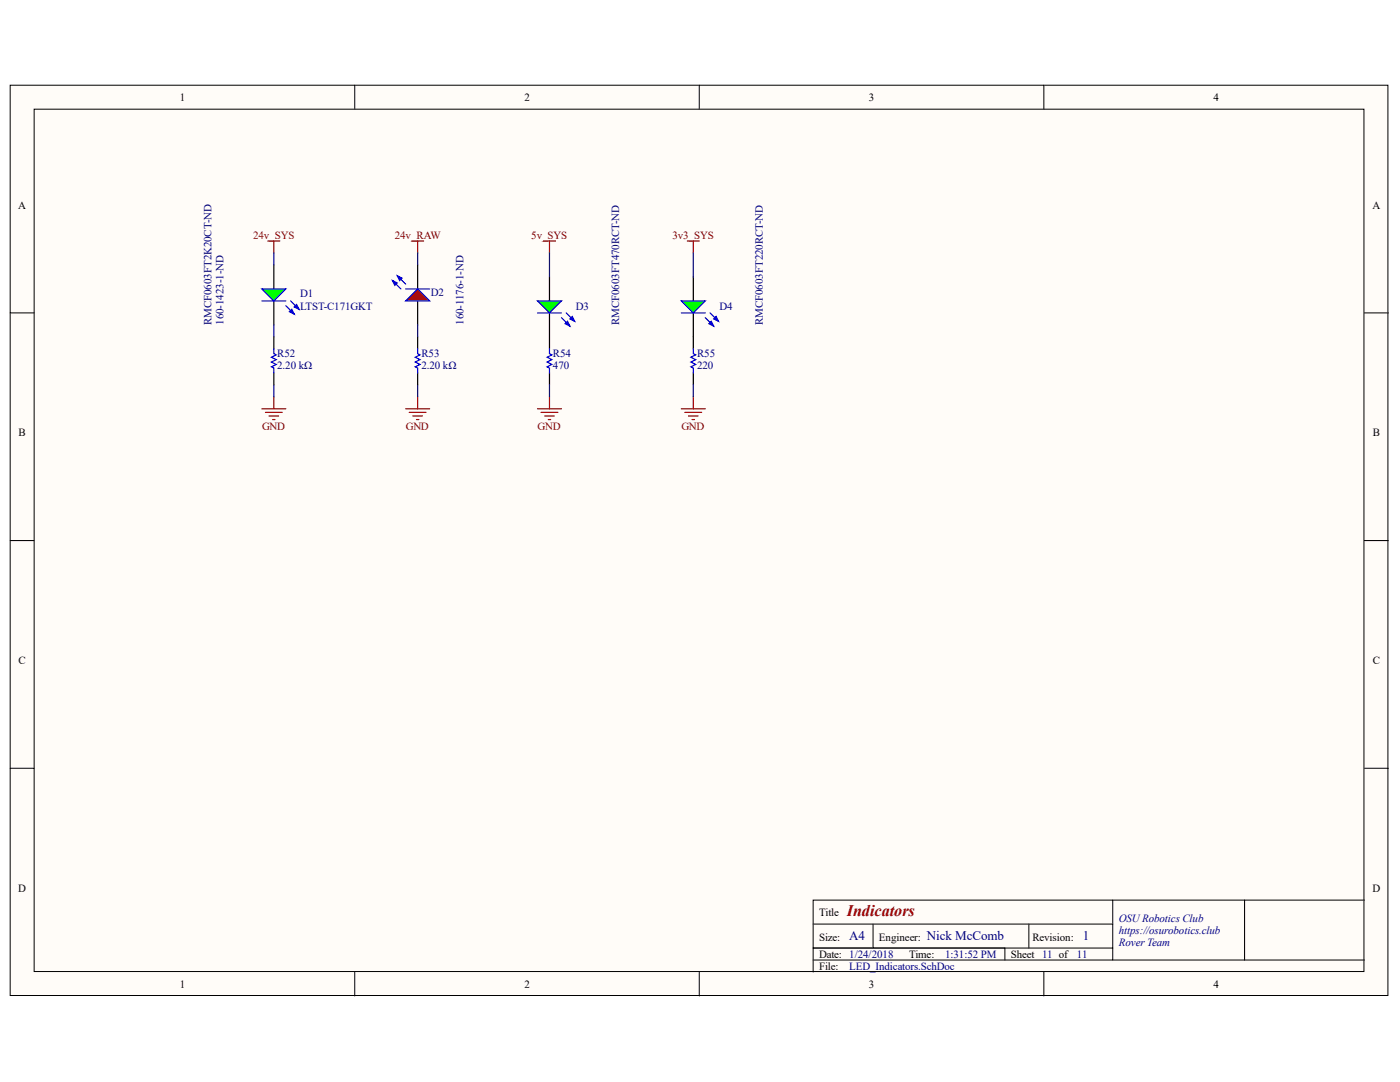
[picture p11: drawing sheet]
<svg xmlns="http://www.w3.org/2000/svg" width="279mm" height="216mm" viewBox="0 0 279 216" stroke-linecap="round" stroke-linejoin="round" font-family="sans-serif">
<defs><g id="words">
<text font-size="3.2" fill="#800000" x="169" y="182.7">Indicators</text>
<g font-size="2.6" fill="#000080">
<text x="169.5" y="187.7">A4</text>
<text x="185" y="187.7">Nick McComb</text>
<text x="216.1" y="187.7">1</text>
</g>
<g font-size="2.2">
<text x="35.9" y="20.1">1</text>
<text x="104.7" y="20.1">2</text>
<text x="173.4" y="20.1">3</text>
<text x="242.2" y="20.1">4</text>
<text x="3.6" y="41.6">A</text>
<text x="273.9" y="41.6">A</text>
<text x="3.7" y="87.1">B</text>
<text x="274" y="87.1">B</text>
<text x="3.7" y="132.5">C</text>
<text x="274" y="132.5">C</text>
<text x="3.6" y="177.9">D</text>
<text x="273.9" y="177.9">D</text>
<text x="163.5" y="182.7">Title</text>
<text x="163.5" y="187.7">Size:</text>
<text x="163.5" y="191.1">Date: 1/24/2018</text>
<text x="175.4" y="187.7">Engineer:</text>
<text x="181.4" y="191.1">Time:</text>
<text x="201.7" y="191.1">Sheet 11 of</text>
<text x="206" y="187.7">Revision:</text>
<text x="35.9" y="197">1</text>
<text x="104.7" y="197">2</text>
<text x="163.5" y="193.5">File:</text>
<text x="173.4" y="197">3</text>
<text x="242.2" y="197">4</text>
</g>
<g font-size="2.2" fill="#800000">
<text x="50.5" y="47.6">24v_SYS</text>
<text x="78.8" y="47.6">24v_RAW</text>
<text x="106" y="47.6">5v_SYS</text>
<text x="134.2" y="47.6">3v3_SYS</text>
<text x="52.3" y="85.9">GND</text>
<text x="81" y="85.9">GND</text>
<text x="107.3" y="85.9">GND</text>
<text x="136" y="85.9">GND</text>
</g>
<g font-size="2.2" fill="#000080">
<text x="59.9" y="59.3">D1</text>
<text x="86" y="59.1">D2</text>
<text x="42.2" y="64.8" transform="rotate(-90 42.2 64.8)">RMCF0603FT2K20CT-ND</text>
<text x="44.6" y="64.8" transform="rotate(-90 44.6 64.8)">160-1423-1-ND</text>
<text x="59.9" y="61.8">LTST-C171GKT</text>
<text x="92.5" y="64.8" transform="rotate(-90 92.5 64.8)">160-1176-1-ND</text>
<text x="114.9" y="61.8">D3</text>
<text x="123.5" y="64.8" transform="rotate(-90 123.5 64.8)">RMCF0603FT470RCT-ND</text>
<text x="143.6" y="61.8">D4</text>
<text x="152.2" y="64.8" transform="rotate(-90 152.2 64.8)">RMCF0603FT220RCT-ND</text>
<text x="55.3" y="71.3">R52</text>
<text x="84.1" y="71.3">R53</text>
<text x="110.3" y="71.3">R54</text>
<text x="139.1" y="71.3">R55</text>
<text x="55.3" y="73.7">2.20 kΩ</text>
<text x="84.1" y="73.7">2.20 kΩ</text>
<text x="110.3" y="73.7">470</text>
<text x="139.1" y="73.7">220</text>
<text x="223.3" y="183.9">OSURobotics Club</text>
<text x="188.6" y="191.1">1:31:52 PM</text>
<text x="214.9" y="191.1">11</text>
<text x="223.3" y="186.3">https://osurobotics.club</text>
<text x="223.3" y="188.7">Rover Team</text>
<text x="169.5" y="193.5">LED_Indicators.SchDoc</text>
</g>
</g></defs>
<g fill="#fffcf8" stroke="#000" stroke-width=".2">
<path d="M2 17h275v181.6h-275z"/>
<path d="M6.8 21.8h265.4v172.1h-265.4z"/>
</g>
<g fill="none" stroke="#000" stroke-width=".2">
<path d="M70.8 17v4.8M139.6 17v4.8M208.3 17v4.8M2 62.4h4.8M272.3 62.4h4.8M2 107.9h4.8M272.3 107.9h4.8M2 153.3h4.8M272.3 153.3h4.8M222.1 179.6v12M248.4 179.6h-86.1v14.4M272.3 179.6h-23.9v12"/>
<path d="M70.8 194v4.7M139.6 194v4.7M162.3 184.4h59.8M162.3 191.6h110M162.3 189.2h59.8M174.2 184.4v4.8M200.5 189.2v2.4M205.3 184.4v4.8M208.3 194v4.7"/>
</g>
<path d="M54.6 52.9v4.8M54.6 60v4.8" fill="none" stroke="#000" stroke-width=".24"/>
<path d="M52.3 57.7h4.7l-2.4 2.3z" fill="#0f0" stroke="#00f" stroke-width=".24"/>
<path d="M52.3 60h4.7M57 61l1.7 1.7M58 60l1.7 1.7" fill="none" stroke="#00f" stroke-width=".24"/>
<g fill="#00f" stroke="#00f" stroke-width=".24">
<path d="M57.8 62.2l.4-.5 .5 1z"/>
<path d="M58.7 61.2l.5-.4 .5 .9z"/>
</g>
<path d="M83.4 52.9v4.8M83.4 60v4.8" fill="none" stroke="#000" stroke-width=".24"/>
<path d="M81 60l2.4-2.3 2.3 2.3z" fill="#f00" stroke="#00f" stroke-width=".24"/>
<path d="M78.3 56l1.7 1.7M79.3 55l1.7 1.7M81 57.7h4.7" fill="none" stroke="#00f" stroke-width=".24"/>
<g fill="#00f" stroke="#00f" stroke-width=".24">
<path d="M79.3 55l.9 .5-.4 .5z"/>
<path d="M78.3 56l1 .5-.5 .4z"/>
</g>
<g fill="none" stroke="#800000" stroke-width=".24">
<path d="M53.5 48.1h2.3M54.6 48.1v2.4M82.2 48.1h2.3M83.4 48.1v2.4M54.6 79.2v2.4M83.4 79.2v2.4M52.3 81.6h4.7M53 82.3h3.3M53.7 83h1.9M54.4 83.7h.5M81 81.6h4.7M81.7 82.3h3.3"/>
<path d="M82.4 83h1.9M83.1 83.7h.5"/>
</g>
<path d="M54.6 50.5v2.4M83.4 50.5v2.4M54.6 64.8v2.4M54.6 76.8v2.4M83.4 64.8v2.4M83.4 76.8v2.4" fill="none" stroke="#000080" stroke-width=".24"/>
<path d="M109.7 55.3v4.7M109.7 62.4v4.8" fill="none" stroke="#000" stroke-width=".24"/>
<path d="M107.3 60h4.8l-2.4 2.4z" fill="#0f0" stroke="#00f" stroke-width=".24"/>
<path d="M107.3 62.4h4.8M112.1 63.4l1.6 1.7M113 62.4l1.7 1.7" fill="none" stroke="#00f" stroke-width=".24"/>
<g fill="#00f" stroke="#00f" stroke-width=".24">
<path d="M112.8 64.6l.4-.5 .5 1z"/>
<path d="M113.7 63.6l.5-.4 .5 .9z"/>
</g>
<path d="M108.5 48.1h2.4M109.7 48.1v2.4M137.2 48.1h2.4M138.4 48.1v2.4" fill="none" stroke="#800000" stroke-width=".24"/>
<path d="M138.4 55.3v4.7M138.4 62.4v4.8" fill="none" stroke="#000" stroke-width=".24"/>
<path d="M136 60h4.8l-2.4 2.4z" fill="#0f0" stroke="#00f" stroke-width=".24"/>
<path d="M54.6 69.6v1l.5 .2-.9 .5 .9 .5-.9 .4 .9 .5-.9 .5 .4 .2v1M83.4 69.6v1l.4 .2-.9 .5 .9 .5-.9 .4 .9 .5-.9 .5 .5 .2v1M109.7 69.6v1l.4 .2-.9 .5 .9 .5-.9 .4 .9 .5-.9 .5 .5 .2v1M136 62.4h4.8M138.4 69.6v1l.4 .2-.9 .5 .9 .5-.9 .4 .9 .5-.9 .5 .5 .2v1M140.8 63.4l1.6 1.7M141.7 62.4l1.7 1.7" fill="none" stroke="#00f" stroke-width=".24"/>
<g fill="#00f" stroke="#00f" stroke-width=".24">
<path d="M141.5 64.6l.4-.5 .5 1z"/>
<path d="M142.4 63.6l.5-.4 .5 .9z"/>
</g>
<path d="M54.6 67.2v2.4M54.6 74.4v2.4M83.4 67.2v2.4M83.4 74.4v2.4M109.7 67.2v2.4M109.7 74.4v2.4M138.4 67.2v2.4M138.4 74.4v2.4" fill="none" stroke="#000" stroke-width=".24"/>
<path d="M109.7 79.2v2.4M138.4 79.2v2.4M107.3 81.6h4.8M108 82.3h3.3M108.7 83h1.9M109.4 83.7h.5M136 81.6h4.8M136.7 82.3h3.3M137.4 83h1.9M138.1 83.7h.5" fill="none" stroke="#800000" stroke-width=".24"/>
<path d="M109.7 50.5v4.8M138.4 50.5v4.8M109.7 76.8v2.4M138.4 76.8v2.4" fill="none" stroke="#000080" stroke-width=".24"/>
<use href="#words"/>
</svg>
